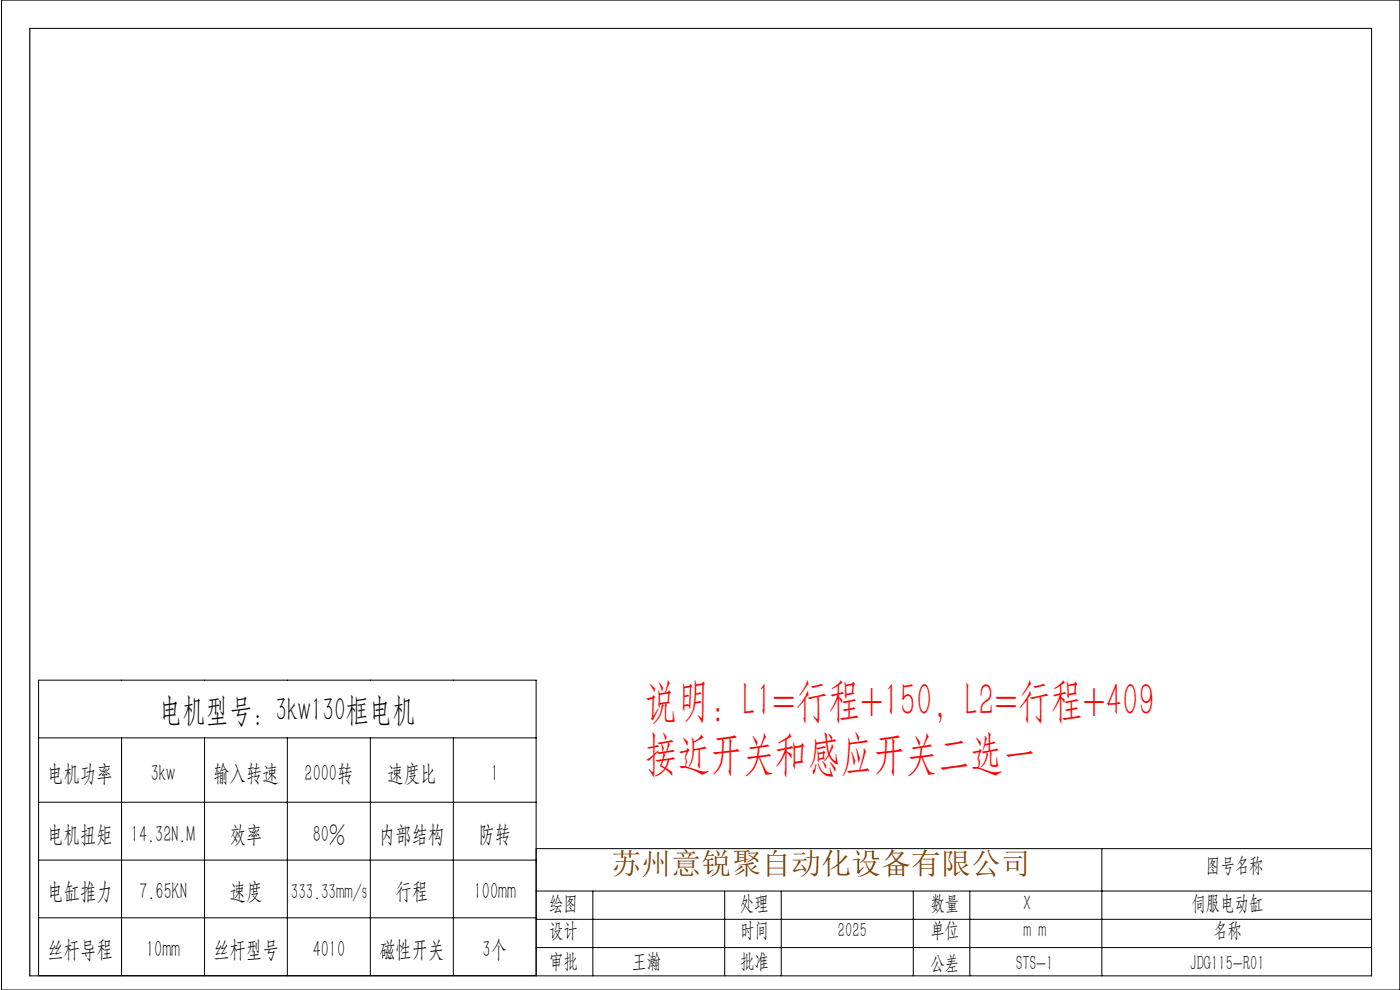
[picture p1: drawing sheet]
<svg xmlns="http://www.w3.org/2000/svg" width="297mm" height="210mm" viewBox="0 0 297 210" stroke-linecap="round" stroke-linejoin="round" font-family="sans-serif">
<defs><g id="words">
<g font-size="9.9" fill="#f00">
<text x="136.8" y="151.8">说明：L1=行程+150，L2=行程+409</text>
<text x="136.8" y="163.2">接近开关和感应开关二选一</text>
</g>
<text font-size="7.1" x="33.8" y="152.9">电机型号：3kw130框电机</text>
<text font-size="6.3" fill="#804000" x="129.7" y="185.4">苏州意锐聚自动化设备有限公司</text>
<g font-size="4.9">
<text x="10.1" y="165.6">电机功率</text>
<text x="32" y="165.6">3kw</text>
<text x="45.3" y="165.6">输入转速</text>
<text x="64.6" y="165.6">2000转</text>
<text x="82.2" y="165.6">速度比</text>
<text x="104.1" y="165.6">1</text>
<text x="10.1" y="178.5">电机扭矩</text>
<text x="27.8" y="178.5">14.32N.M</text>
<text x="48.7" y="178.5">效率</text>
<text x="66.4" y="178.5">80%</text>
<text x="80.5" y="178.5">内部结构</text>
<text x="101.5" y="178.5">防转</text>
<text x="10.1" y="190.8">电缸推力</text>
<text x="29.5" y="190.8">7.65KN</text>
<text x="48.7" y="190.8">速度</text>
<text x="83.9" y="190.8">行程</text>
<text x="100.5" y="190.8">100mm</text>
<text x="10.1" y="203.1">丝杆导程</text>
<text x="31" y="203.1">10mm</text>
<text x="45.3" y="203.1">丝杆型号</text>
<text x="66.3" y="203.1">4010</text>
<text x="80.5" y="203.1">磁性开关</text>
<text x="102.4" y="203.1">3个</text>
</g>
<text font-size="4.6" x="61.7" y="190.7">333.33mm/s</text>
<g font-size="4.4">
<text x="255.8" y="185">图号名称</text>
<text x="116.5" y="193">绘图</text>
<text x="157" y="193">处理</text>
<text x="197.4" y="193">数量</text>
<text x="217.1" y="193">X</text>
<text x="252.8" y="193">伺服电动缸</text>
<text x="116.5" y="198.8">设计</text>
<text x="157" y="198.8">时间</text>
<text x="177.8" y="198.8">2025</text>
<text x="197.4" y="198.8">单位</text>
<text x="217.1" y="198.8">m m</text>
<text x="257.4" y="198.8">名称</text>
<text x="116.5" y="205.4">审批</text>
<text x="134.1" y="205.4">王瀚</text>
<text x="157" y="205.4">批准</text>
<text x="197.4" y="205.7">公差</text>
<text x="215.5" y="205.7">STS-1</text>
<text x="252.5" y="205.7">JDG115-R01</text>
</g>
</g></defs>
<g fill="none" stroke="#000" stroke-width=".21">
<path d="M.3 0h296.7v210h-296.7zM6.3 6h284.7v201h-284.7M8.2 156.5h105.5M25.8 156.5v50.5M43.4 156.5v50.5M61 156.5v50.5M78.6 156.5v50.5M96.2 156.5v50.5M8.2 170.2h105.5M8.2 182.4h105.5M8.2 194.7h105.5M113.7 195h177.3"/>
<path d="M113.7 189h177.3M113.7 180h177.3M125.8 189v18M153.7 189v18M165.7 189v18M193.7 189v18M205.7 189v18M233.8 180v27M113.7 201h177.3M113.7 207h-105.5v-62.7h105.5v62.7"/>
</g>
<path d="M6.3 6v201" fill="none" stroke="#000" stroke-width=".25"/>
<use href="#words"/>
</svg>
